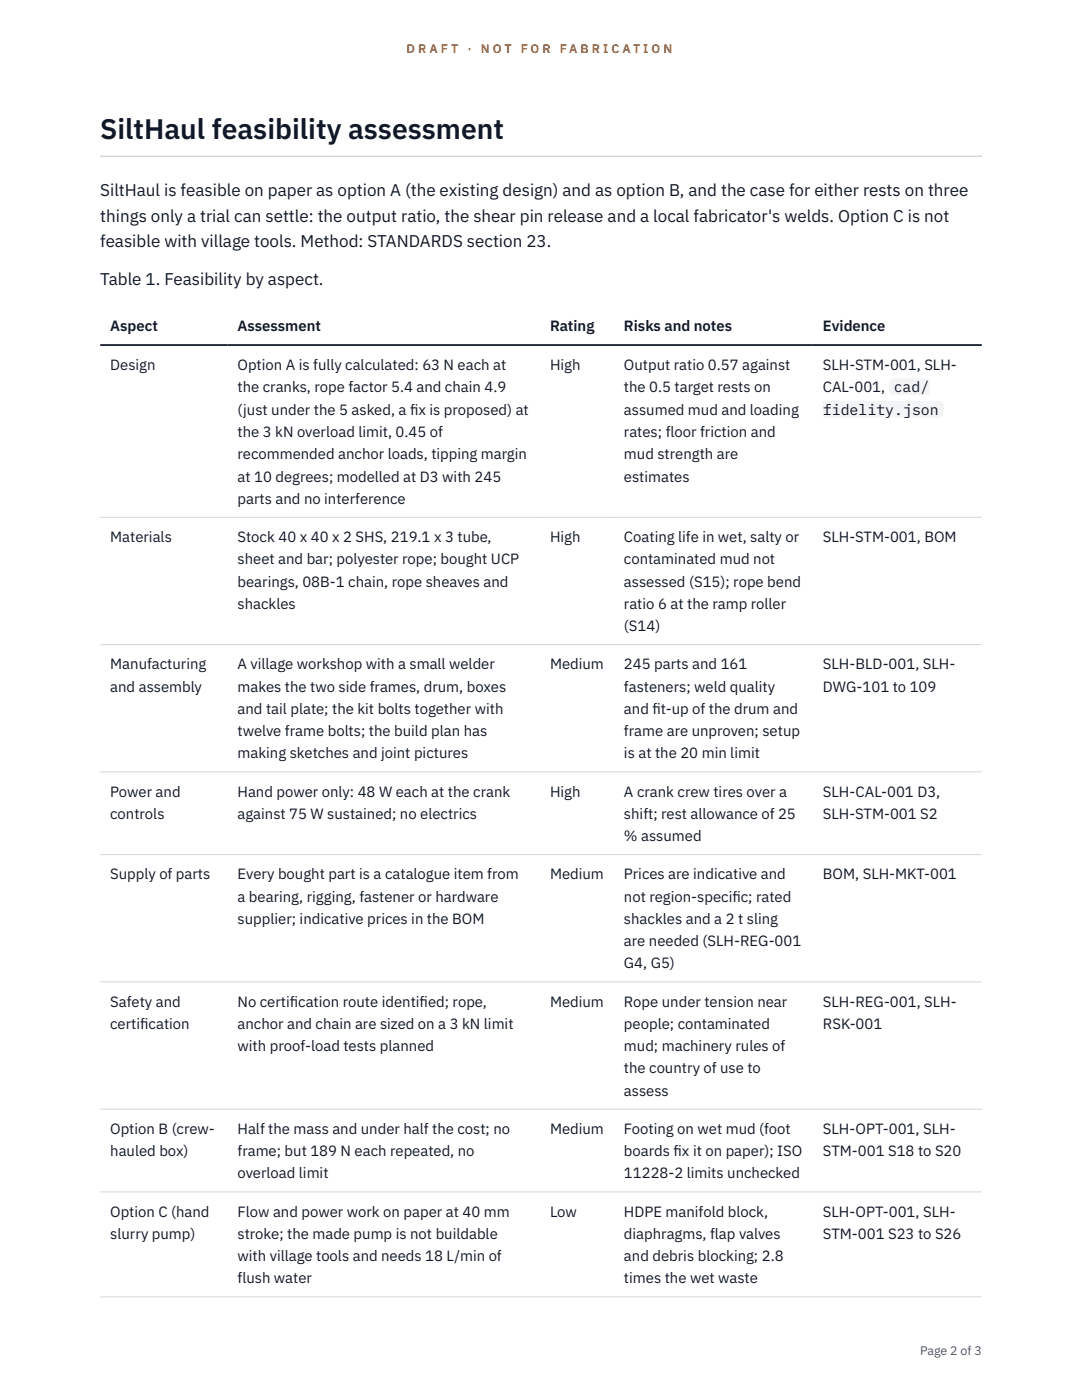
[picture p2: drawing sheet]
<svg xmlns="http://www.w3.org/2000/svg" width="216mm" height="279mm" viewBox="0 0 216 279" stroke-linecap="round" stroke-linejoin="round" font-family="sans-serif">
<defs><g id="words">
<text font-size="5.6" fill="#111827" x="20" y="27.6">SiltHaul feasibility assessment</text>
<g font-size="3.4" fill="#111827">
<text x="20" y="39.1">SiltHaul is feasible on paper as option A (the existing design) and as option B, and the case for either rests on three</text>
<text x="20" y="44.2">things only a trial can settle: the output ratio, the shear pin release and a local fabricator's welds. Option C is not</text>
<text x="20" y="49.3">feasible with village tools. Method: STANDARDS section 23.</text>
<text x="20" y="57">Table 1. Feasibility by aspect.</text>
</g>
<g font-size="3" fill="#111827">
<text x="22" y="66.1">Aspect</text>
<text x="47.4" y="66.1">Assessment</text>
<text x="109.7" y="66.1">Rating</text>
<text x="124.5" y="66.1">Risks and notes</text>
<text x="164.2" y="66.1">Evidence</text>
<text x="22" y="73.9">Design</text>
<text x="47.4" y="73.9">Option A is fully calculated: 63 N each at</text>
<text x="109.7" y="73.9">High</text>
<text x="124.5" y="73.9">Output ratio 0.57 against</text>
<text x="164.2" y="73.9">SLH-STM-001, SLH-</text>
<text x="47.4" y="78.3">the cranks, rope factor 5.4 and chain 4.9</text>
<text x="47.4" y="82.8">(just under the 5 asked, a f</text>
<text x="81.8" y="82.8">ix is proposed) at</text>
<text x="124.5" y="78.3">the 0.5 target rests on</text>
<text x="124.5" y="82.8">assumed mud and loading</text>
<text x="164.2" y="78.3">CAL-001,</text>
<text x="164.2" y="82.8">fidelity.json</text>
<text x="178.3" y="78.3">cad/</text>
<text x="47.4" y="87.2">the 3 kN overload limit, 0.45 of</text>
<text x="124.5" y="87.2">rates; floor friction and</text>
<text x="47.4" y="91.7">recommended anchor loads, tipping margin</text>
<text x="124.5" y="91.7">mud strength are</text>
<text x="47.4" y="96.1">at 10 degrees; modelled at D3 with 245</text>
<text x="47.4" y="100.5">parts and no interference</text>
<text x="124.5" y="96.1">estimates</text>
<text x="22" y="108.2">Materials</text>
<text x="47.4" y="108.2">Stock 40 x 40 x 2 SHS, 219.1 x 3 tube,</text>
<text x="47.4" y="112.6">sheet and bar; polyester rope; bought UCP</text>
<text x="109.7" y="108.2">High</text>
<text x="124.5" y="108.2">Coating life in wet, salty or</text>
<text x="124.5" y="112.6">contaminated mud not</text>
<text x="164.2" y="108.2">SLH-STM-001, BOM</text>
<text x="47.4" y="117.1">bearings, 08B-1 chain, rope sheaves and</text>
<text x="124.5" y="117.1">assessed (S15); rope bend</text>
<text x="47.4" y="121.5">shackles</text>
<text x="124.5" y="121.5">ratio 6 at the ramp roller</text>
<text x="124.5" y="125.9">(S14)</text>
<text x="22" y="133.6">Manufacturing</text>
<text x="47.4" y="133.6">A village workshop with a small welder</text>
<text x="109.7" y="133.6">Medium</text>
<text x="124.5" y="133.6">245 parts and 161</text>
<text x="164.2" y="133.6">SLH-BLD-001, SLH-</text>
<text x="22" y="138">and assembly</text>
<text x="47.4" y="138">makes the two side frames, drum, boxes</text>
<text x="47.4" y="142.5">and tail plate; the kit bolts together with</text>
<text x="124.5" y="138">fasteners; weld quality</text>
<text x="124.5" y="142.5">and f</text>
<text x="130.2" y="142.5">it-up of the drum and</text>
<text x="164.2" y="138">DWG-101 to 109</text>
<text x="47.4" y="146.9">twelve frame bolts; the build plan has</text>
<text x="124.5" y="146.9">frame are unproven; setup</text>
<text x="47.4" y="151.3">making sketches and joint pictures</text>
<text x="124.5" y="151.3">is at the 20 min limit</text>
<text x="22" y="159">Power and</text>
<text x="47.4" y="159">Hand power only: 48 W each at the crank</text>
<text x="109.7" y="159">High</text>
<text x="124.5" y="159">A crank crew tires over a</text>
<text x="164.2" y="159">SLH-CAL-001 D3,</text>
<text x="22" y="163.4">controls</text>
<text x="47.4" y="163.4">against 75 W sustained; no electrics</text>
<text x="124.5" y="163.4">shift; rest allowance of 25</text>
<text x="124.5" y="167.9">% assumed</text>
<text x="164.2" y="163.4">SLH-STM-001 S2</text>
<text x="22" y="175.5">Supply of parts</text>
<text x="47.4" y="175.5">Every bought part is a catalogue item from</text>
<text x="47.4" y="179.9">a bearing, rigging, fastener or hardware</text>
<text x="109.7" y="175.5">Medium</text>
<text x="124.5" y="175.5">Prices are indicative and</text>
<text x="124.5" y="179.9">not region-specif</text>
<text x="146.1" y="179.9">ic; rated</text>
<text x="164.2" y="175.5">BOM, SLH-MKT-001</text>
<text x="47.4" y="184.4">supplier; indicative prices in the BOM</text>
<text x="124.5" y="184.4">shackles and a 2 t sling</text>
<text x="124.5" y="188.8">are needed (SLH-REG-001</text>
<text x="124.5" y="193.3">G4, G5)</text>
<text x="22" y="200.9">Safety and</text>
<text x="47.4" y="200.9">No certif</text>
<text x="57.8" y="200.9">ication route identif</text>
<text x="83.7" y="200.9">ied; rope,</text>
<text x="109.7" y="200.9">Medium</text>
<text x="124.5" y="200.9">Rope under tension near</text>
<text x="164.2" y="200.9">SLH-REG-001, SLH-</text>
<text x="22" y="205.3">certif</text>
<text x="28" y="205.3">ication</text>
<text x="47.4" y="205.3">anchor and chain are sized on a 3 kN limit</text>
<text x="47.4" y="209.8">with proof-load tests planned</text>
<text x="124.5" y="205.3">people; contaminated</text>
<text x="124.5" y="209.8">mud; machinery rules of</text>
<text x="164.2" y="205.3">RSK-001</text>
<text x="124.5" y="214.2">the country of use to</text>
<text x="124.5" y="218.7">assess</text>
<text x="22" y="226.3">Option B (crew-</text>
<text x="47.4" y="226.3">Half the mass and under half the cost; no</text>
<text x="109.7" y="226.3">Medium</text>
<text x="124.5" y="226.3">Footing on wet mud (foot</text>
<text x="164.2" y="226.3">SLH-OPT-001, SLH-</text>
<text x="22" y="230.7">hauled box)</text>
<text x="47.4" y="230.7">frame; but 189 N each repeated, no</text>
<text x="124.5" y="230.7">boards f</text>
<text x="134.4" y="230.7">ix it on paper); ISO</text>
<text x="164.2" y="230.7">STM-001 S18 to S20</text>
<text x="47.4" y="235.2">overload limit</text>
<text x="124.5" y="235.2">11228-2 limits unchecked</text>
<text x="22" y="242.8">Option C (hand</text>
<text x="47.4" y="242.8">Flow and power work on paper at 40 mm</text>
<text x="109.7" y="242.8">Low</text>
<text x="124.5" y="242.8">HDPE manifold block,</text>
<text x="164.2" y="242.8">SLH-OPT-001, SLH-</text>
<text x="22" y="247.2">slurry pump)</text>
<text x="47.4" y="247.2">stroke; the made pump is not buildable</text>
<text x="47.4" y="251.7">with village tools and needs 18 L/min of</text>
<text x="124.5" y="247.2">diaphragms, flap valves</text>
<text x="124.5" y="251.7">and debris blocking; 2.8</text>
<text x="164.2" y="247.2">STM-001 S23 to S26</text>
<text x="47.4" y="256.1">flush water</text>
<text x="124.5" y="256.1">times the wet waste</text>
</g>
<g font-size="2.5" fill="#b45309">
<text x="81.1" y="10.5">D R A F T</text>
<text x="93.3" y="10.5">·</text>
<text x="95.9" y="10.5">N O T</text>
<text x="103.9" y="10.5">F O R</text>
<text x="111.7" y="10.5">F A B R I C A T I O N</text>
</g>
<text font-size="2.5" fill="#4b5563" x="183.6" y="270.3">Page 2 of 3</text>
</g></defs>
<path d="M20 31l175.9 .1zM20 31h175.9v.3h-175.9z" fill-rule="evenodd" fill="#d1d5db"/>
<path d="M20 103.2h175.9M20 128.6h175.9M20 154h175.9M20 170.6h175.9M20 196h175.9M20 221.4h175.9M20 237.9h175.9M20 258.8h175.9" fill="none" stroke="#d1d5db" stroke-width=".2"/>
<path d="M20 68.9h175.9" fill="none" stroke="#111827" stroke-width=".35"/>
<g fill="#f3f4f6">
<path d="M177.3 75.5h8.1v3.4h-8.1z"/>
<path d="M164.2 80h24.1v3.3h-24.1z"/>
</g>
<use href="#words"/>
</svg>
